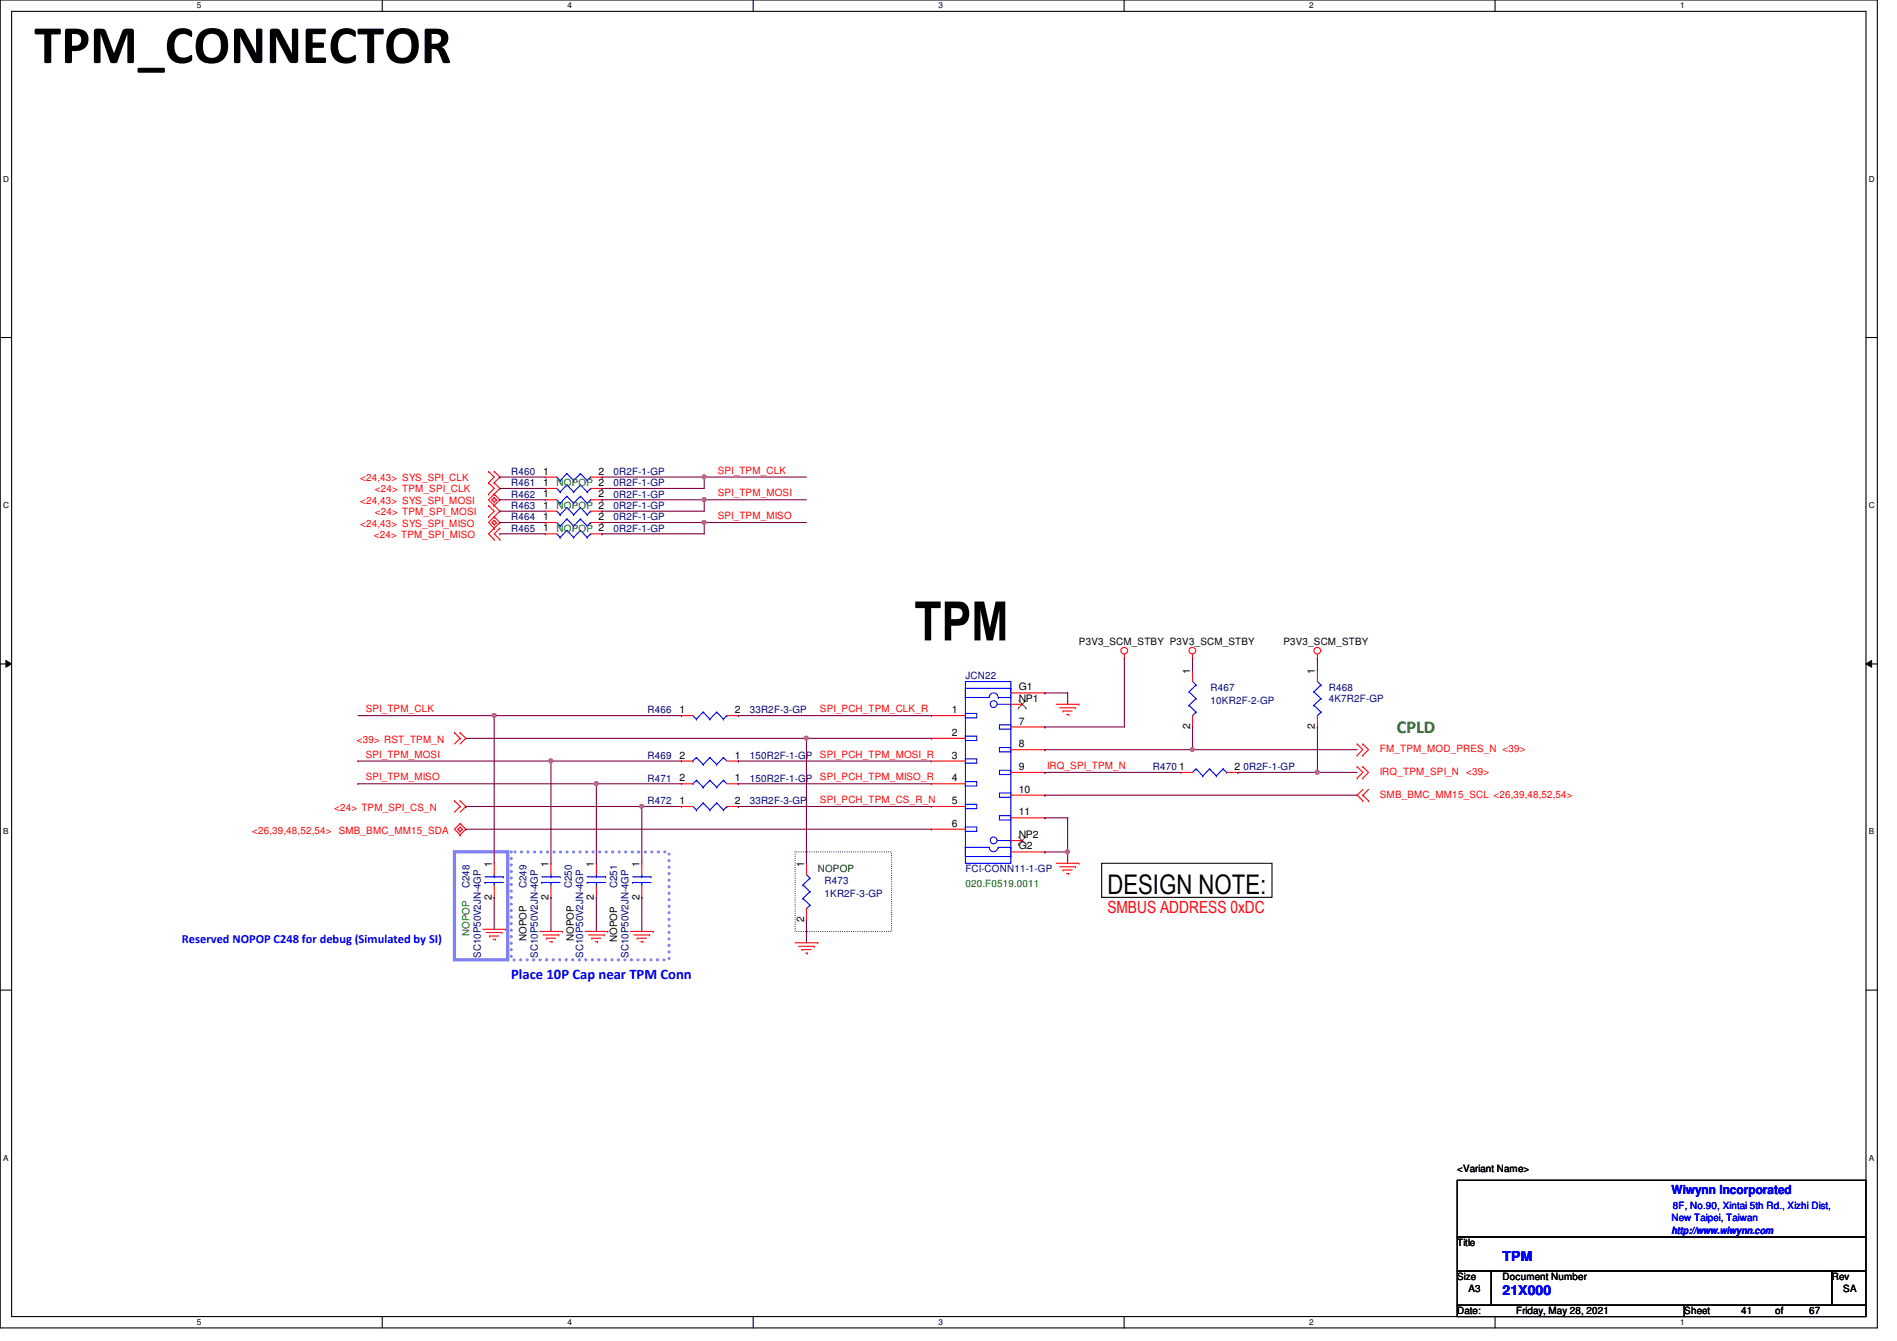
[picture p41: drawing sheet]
<svg xmlns="http://www.w3.org/2000/svg" width="297mm" height="210mm" viewBox="0 0 297 210" stroke-linecap="round" stroke-linejoin="round" font-family="sans-serif">
<defs><g id="words">
<g font-size="8.5">
<text x="5.4" y="9.9">TPM_CONNECTOR</text>
<text x="143.2" y="100.2">TPM</text>
</g>
<text font-size="4.2" x="173.4" y="140">DESIGN NOTE:</text>
<text font-size="2.8" fill="#008000" x="218.7" y="114.7">CPLD</text>
<text font-size="2.6" fill="#f00" x="173.4" y="142.9">SMBUS ADDRESS 0xDC</text>
<text font-size="2.3" fill="#00f" x="80" y="153.3">Place 10P Cap near TPM Conn</text>
<g font-size="2.1" fill="#00f">
<text x="235.3" y="197.4">TPM</text>
<text x="235.3" y="202.7">21X000</text>
</g>
<g font-size="1.9" fill="#00f">
<text x="28.5" y="147.7">Reserved NOPOP C248 for debug (Simulated by SI)</text>
<text x="261.7" y="186.9">Wiwynn Incorporated</text>
</g>
<g font-size="1.6" fill="#f00">
<text x="56.4" y="75.2">&lt;24,43&gt; SYS_SPI_CLK</text>
<text x="58.7" y="77">&lt;24&gt; TPM_SPI_CLK</text>
<text x="112.4" y="74.1">SPI_TPM_CLK</text>
<text x="112.4" y="77.7">SPI_TPM_MOSI</text>
<text x="56.4" y="79">&lt;24,43&gt; SYS_SPI_MOSI</text>
<text x="56.4" y="82.5">&lt;24,43&gt; SYS_SPI_MISO</text>
<text x="58.7" y="80.6">&lt;24&gt; TPM_SPI_MOSI</text>
<text x="112.4" y="81.2">SPI_TPM_MISO</text>
<text x="58.5" y="84.3">&lt;24&gt; TPM_SPI_MISO</text>
<text x="57.3" y="111.5">SPI_TPM_CLK</text>
<text x="128.4" y="111.5">SPI_PCH_TPM_CLK_R</text>
<text x="55.9" y="116.3">&lt;39&gt; RST_TPM_N</text>
<text x="57.3" y="118.6">SPI_TPM_MOSI</text>
<text x="128.4" y="118.6">SPI_PCH_TPM_MOSI_R</text>
<text x="216.1" y="117.7">FM_TPM_MOD_PRES_N &lt;39&gt;</text>
<text x="57.3" y="122.1">SPI_TPM_MISO</text>
<text x="128.4" y="122.1">SPI_PCH_TPM_MISO_R</text>
<text x="128.4" y="125.7">SPI_PCH_TPM_CS_R_N</text>
<text x="164" y="120.4">IRQ_SPI_TPM_N</text>
<text x="216.1" y="124.8">SMB_BMC_MM15_SCL &lt;26,39,48,52,54&gt;</text>
<text x="216.1" y="121.3">IRQ_TPM_SPI_N</text>
<text x="229.6" y="121.3">&lt;39&gt;</text>
<text x="39.5" y="130.5">&lt;26,39,48,52,54&gt;</text>
<text x="52.3" y="127">&lt;24&gt; TPM_SPI_CS_N</text>
<text x="53" y="130.5">SMB_BMC_MM15_SDA</text>
</g>
<g font-size="1.6" fill="#000080">
<text x="80" y="74.3">R460</text>
<text x="80" y="76.1">R461</text>
<text x="80" y="77.9">R462</text>
<text x="96.1" y="74.3">0R2F-1-GP</text>
<text x="96.1" y="76.1">0R2F-1-GP</text>
<text x="96.1" y="77.9">0R2F-1-GP</text>
<text x="80" y="81.4">R464</text>
<text x="80" y="83.2">R465</text>
<text x="80" y="79.7">R463</text>
<text x="96.1" y="81.4">0R2F-1-GP</text>
<text x="96.1" y="83.2">0R2F-1-GP</text>
<text x="96.1" y="79.7">0R2F-1-GP</text>
<text x="151.2" y="106.3">JCN22</text>
<text x="101.4" y="111.7">R466</text>
<text x="117.4" y="111.7">33R2F-3-GP</text>
<text x="189.6" y="108.1">R467</text>
<text x="189.6" y="110.2">10KR2F-2-GP</text>
<text x="208.1" y="108.1">R468</text>
<text x="208.1" y="109.9">4K7R2F-GP</text>
<text x="101.4" y="118.8">R469</text>
<text x="117.4" y="118.8">150R2F-1-GP</text>
<text x="101.4" y="122.3">R471</text>
<text x="101.4" y="125.9">R472</text>
<text x="117.4" y="122.3">150R2F-1-GP</text>
<text x="117.4" y="125.9">33R2F-3-GP</text>
<text x="180.5" y="120.6">R470</text>
<text x="194.7" y="120.6">0R2F-1-GP</text>
<text x="151.2" y="136.6">FCI-CONN11-1-GP</text>
<text x="73.5" y="139" transform="rotate(-90 73.5 139)">C248</text>
<text x="82.4" y="139" transform="rotate(-90 82.4 139)">C249</text>
<text x="89.5" y="139" transform="rotate(-90 89.5 139)">C250</text>
<text x="96.6" y="139" transform="rotate(-90 96.6 139)">C251</text>
<text x="129.1" y="138.3">R473</text>
<text x="129.1" y="140.5">1KR2F-3-GP</text>
<text x="75.3" y="149.9" transform="rotate(-90 75.3 149.9)">SC10P50V2JN-4GP</text>
<text x="84.2" y="149.9" transform="rotate(-90 84.2 149.9)">SC10P50V2JN-4GP</text>
<text x="91.3" y="149.9" transform="rotate(-90 91.3 149.9)">SC10P50V2JN-4GP</text>
<text x="98.4" y="149.9" transform="rotate(-90 98.4 149.9)">SC10P50V2JN-4GP</text>
</g>
<g font-size="1.6">
<text x="85" y="74.3">1</text>
<text x="85" y="76.1">1</text>
<text x="85" y="77.9">1</text>
<text x="93.7" y="74.3">2</text>
<text x="93.7" y="77.9">2</text>
<text x="85" y="81.4">1</text>
<text x="85" y="83.2">1</text>
<text x="85" y="79.6">1</text>
<text x="93.7" y="81.4">2</text>
<text x="168.9" y="101">P3V3_SCM_STBY P3V3_SCM_STBY</text>
<text x="201" y="101">P3V3_SCM_STBY</text>
<text x="186.3" y="105.5" transform="rotate(-90 186.3 105.5)">1</text>
<text x="205.9" y="105.5" transform="rotate(-90 205.9 105.5)">1</text>
<text x="106.4" y="111.6">1</text>
<text x="115.1" y="111.6">2</text>
<text x="149.1" y="111.6">1</text>
<text x="159.5" y="113.4">7</text>
<text x="159.5" y="108.1">G1</text>
<text x="159.5" y="109.9">NP1</text>
<text x="106.4" y="118.7">2</text>
<text x="115.1" y="118.7">1</text>
<text x="149.1" y="115.2">2</text>
<text x="149.1" y="118.7">3</text>
<text x="159.5" y="117">8</text>
<text x="186.3" y="114.1" transform="rotate(-90 186.3 114.1)">2</text>
<text x="205.9" y="114.1" transform="rotate(-90 205.9 114.1)">2</text>
<text x="106.4" y="122.3">2</text>
<text x="106.4" y="125.9">1</text>
<text x="115.1" y="122.3">1</text>
<text x="115.1" y="125.9">2</text>
<text x="149.1" y="122.3">4</text>
<text x="149.1" y="125.9">5</text>
<text x="159.5" y="120.5">9</text>
<text x="159.5" y="124.1">10</text>
<text x="184.6" y="120.5">1</text>
<text x="193.3" y="120.5">2</text>
<text x="149.1" y="129.4">6</text>
<text x="159.5" y="127.6">11</text>
<text x="159.5" y="131.2">NP2</text>
<text x="77" y="135.7" transform="rotate(-90 77 135.7)">1</text>
<text x="85.9" y="135.7" transform="rotate(-90 85.9 135.7)">1</text>
<text x="93" y="135.7" transform="rotate(-90 93 135.7)">1</text>
<text x="100.1" y="135.7" transform="rotate(-90 100.1 135.7)">1</text>
<text x="125.9" y="135.7" transform="rotate(-90 125.9 135.7)">1</text>
<text x="159.5" y="133">G2</text>
<text x="77" y="140.8" transform="rotate(-90 77 140.8)">2</text>
<text x="85.9" y="140.8" transform="rotate(-90 85.9 140.8)">2</text>
<text x="93" y="140.8" transform="rotate(-90 93 140.8)">2</text>
<text x="100.1" y="140.8" transform="rotate(-90 100.1 140.8)">2</text>
<text x="82.4" y="147.2" transform="rotate(-90 82.4 147.2)">NOPOP</text>
<text x="89.9" y="147.2" transform="rotate(-90 89.9 147.2)">NOPOP</text>
<text x="96.6" y="147.4" transform="rotate(-90 96.6 147.4)">NOPOP</text>
<text x="125.9" y="144.4" transform="rotate(-90 125.9 144.4)">2</text>
<text x="228.2" y="183.5">&lt;Variant Name&gt;</text>
<text x="228.2" y="195.1">Title</text>
<text x="228.2" y="200.4">Size</text>
<text x="230" y="202.2">A3</text>
<text x="235.3" y="200.4">Document Number</text>
<text x="286.8" y="200.4">Rev</text>
<text x="288.6" y="202.2">SA</text>
<text x="228.2" y="205.7">Date:</text>
<text x="237.4" y="205.7">Friday, May 28, 2021</text>
<text x="263.7" y="205.7">Sheet</text>
<text x="272.6" y="205.7">41</text>
<text x="278" y="205.7">of</text>
<text x="283.3" y="205.7">67</text>
</g>
<g font-size="1.6" fill="#008000">
<text x="87.2" y="76.1">NOPOP 2</text>
<text x="87.2" y="83.2">NOPOP 2</text>
<text x="87.2" y="79.7">NOPOP 2</text>
<text x="151.2" y="138.9">020.F0519.0011</text>
<text x="73.5" y="146.5" transform="rotate(-90 73.5 146.5)">NOPOP</text>
</g>
<text font-size="1.6" fill="#004000" x="128.1" y="136.6">NOPOP</text>
<g font-size="1.6" fill="#00f">
<text x="261.7" y="191.1">New Taipei, Taiwan</text>
<text x="262" y="189.2">8F, No.90, Xintai 5th Rd., Xizhi Dist,</text>
<text x="261.7" y="193.1">http://www.wiwynn.com</text>
</g>
<g font-size="1.3">
<text x="30.8" y="1.3">5</text>
<text x="88.9" y="1.3">4</text>
<text x="146.9" y="1.3">3</text>
<text x="205" y="1.3">2</text>
<text x="263.1" y="1.3">1</text>
<text x=".5" y="28.4">D</text>
<text x="292.6" y="28.4">D</text>
<text x=".5" y="79.5">C</text>
<text x="292.6" y="79.5">C</text>
<text x=".5" y="130.6">B</text>
<text x="292.6" y="130.6">B</text>
<text x=".5" y="181.7">A</text>
<text x="292.6" y="181.7">A</text>
<text x="30.8" y="207.4">5</text>
<text x="88.9" y="207.4">4</text>
<text x="146.9" y="207.4">3</text>
<text x="205" y="207.4">2</text>
<text x="263.1" y="207.4">1</text>
</g>
</g></defs>
<path d="M0 0h294v207.9h-294zM1.8 1.8h290.4v204.3h-290.4z" fill="none" stroke="#000" stroke-width=".17"/>
<g fill="#fff">
<path d="M30.8 .2h.7v1.4h-.7z"/>
<path d="M30.8 206.2h.7v1.4h-.7z"/>
</g>
<path d="M59.9 0v1.8M59.9 206.1v1.8" fill="none" stroke="#000" stroke-width=".17"/>
<g fill="#fff">
<path d="M88.9 .2h.6v1.4h-.6z"/>
<path d="M88.9 206.2h.6v1.4h-.6z"/>
</g>
<path d="M117.9 0v1.8M117.9 206.1v1.8" fill="none" stroke="#000" stroke-width=".17"/>
<g fill="#fff">
<path d="M146.9 .2h.7v1.4h-.7z"/>
<path d="M146.9 206.2h.7v1.4h-.7z"/>
</g>
<path d="M176 0v1.8M176 206.1v1.8" fill="none" stroke="#000" stroke-width=".17"/>
<g fill="#fff">
<path d="M205 .2h.7v1.4h-.7z"/>
<path d="M205 206.2h.7v1.4h-.7z"/>
</g>
<path d="M234.1 0v1.8M234.1 206.1v1.8" fill="none" stroke="#000" stroke-width=".17"/>
<g fill="#fff">
<path d="M263.1 .2h.7v1.4h-.7z"/>
<path d="M263.1 206.2h.7v1.4h-.7z"/>
<path d="M.5 27.3h.9v1.4h-.9z"/>
<path d="M292.6 27.3h.9v1.4h-.9z"/>
<path d="M.5 78.4h.9v1.4h-.9z"/>
<path d="M292.6 78.4h.9v1.4h-.9z"/>
</g>
<path d="M0 52.8h1.8M292.2 52.8h1.8" fill="none" stroke="#000" stroke-width=".17"/>
<g fill="#fff">
<path d="M.5 129.5h.8v1.4h-.8z"/>
<path d="M292.6 129.5h.9v1.4h-.9z"/>
</g>
<path d="M0 103.9h1.8M292.2 103.9h1.8" fill="none" stroke="#000" stroke-width=".17"/>
<path d="M.9 103.4l.9 .5-.9 .5zM292.2 103.9l.9-.5v1z" fill="#000"/>
<path d="M.9 103.4l.9 .5-.9 .5zM292.2 103.9l.9-.5v1z" fill="none" stroke="#000" stroke-width=".16"/>
<g fill="#fff">
<path d="M.5 180.5h.8v1.4h-.8z"/>
<path d="M292.6 180.5h.9v1.4h-.9z"/>
</g>
<path d="M172.5 135.1h26.7v5.4h-26.7zM0 155h1.8M292.2 155h1.8M228.2 184.7h64v8.9h-64zM228.2 193.6h64v5.4h-64zM228.2 199h5.3v5.3h-5.3zM233.5 199h53.3v5.3h-53.3zM286.8 199h5.4v5.3h-5.4zM228.2 204.3h35.5v1.8h-35.5zM263.7 204.3h28.5v1.8h-28.5z" fill="none" stroke="#000" stroke-width=".17"/>
<path d="M124.5 133.3h15.1v12.5h-15.1z" fill="none" stroke="#000" stroke-width=".17" stroke-dasharray="0 .3"/>
<path d="M80 133.3h24.8v16.9h-24.8z" fill="none" stroke="#8080ff" stroke-width=".51" stroke-dasharray="0 1"/>
<path d="M71.2 133.3h8.3v16.9h-8.3z" fill="none" stroke="#8080ff" stroke-width=".51"/>
<g fill="none" stroke="#f00" stroke-width=".17">
<path d="M76.5 75.6h.1M76.5 73.8h.1M76.5 77.3h.1M76.5 79.1h.1M76.5 73.8l.9 .9-.9 .9M76.5 75.6l.9 .9-.9 .8M76.5 79.1l.9 .9-.9 .9M77 78.2h.1M77 78.2l.4 .4M77.4 73.8h.1M77.4 75.6h.1M77.4 77.3h.1"/>
<path d="M77.4 79.1h.1M77.4 78.6h.1M77.4 77.9h.1M77.4 73.8l.9 .9-.9 .9M77.4 75.6l.9 .9-1.8 1.7 1.8 1.8-1.8 1.8 .9 .9M77.4 77.3l.9 .9-.9 .9M77.4 77.9l.3 .3M77.4 77.9l-.4 .3M77.7 78.2h.1M77.7 78.2l-.3 .4M85.4 74.7h.1M85.4 76.5h.1"/>
<path d="M85.4 78.2h.1M85.4 74.7h1.8M85.4 76.5h1.8M85.4 78.2h1.8M92.5 74.7h1.8M92.5 76.5h1.8M92.5 78.2h1.8M94.3 74.7h.1M94.3 76.5h.1M94.3 78.2h.1M76.5 80.9h.1M77 81.8h.1"/>
<path d="M77 81.8l.4 .3M77.4 80.9h.1M77.4 82.7h.1M77.4 84.5h.1M77.4 82.1h.1M77.4 81.4h.1M77.4 80.9l.9 .9-1.8 1.8 .9 .9M77.4 81.4l.3 .4M77.4 81.4l-.4 .4M77.7 81.8h.1M77.7 81.8l-.3 .3M78.3 82.7h.1"/>
<path d="M78.3 84.5h.1M78.3 82.7l-.9 .9 .9 .9M85.4 81.8h.1M85.4 83.6h.1M85.4 80h.1M85.4 81.8h1.8M85.4 83.6h1.8M85.4 80h1.8M92.5 81.8h1.8M92.5 83.6h1.8M92.5 80h1.8M94.3 81.8h.1"/>
<path d="M94.3 83.6h.1M94.3 80h.1M71.2 114.7h.1M71.2 114.7l.8 .9M72 115.6h.1M72 114.7h.1M72 115.6l-.8 .9M72 114.7l.9 .9M72.9 115.6h.1M72.9 115.6l-.9 .9M106.7 119.1h.1M106.7 112h.1"/>
<path d="M106.7 119.1h1.8M106.7 112h1.8M113.8 119.1h1.8M113.8 112h1.8M115.6 119.1h.1M115.6 112h.1M145.8 112h.1M145.8 115.6h.1M145.8 119.1h.1M145.8 119.1h5.4M145.8 112h5.4M145.8 115.6h5.4"/>
<path d="M158.3 110.2h1.8M158.3 113.8h5.3M158.3 117.3h5.3M158.3 108.5h5.3M160.1 110.2h.1M163.6 113.8h.1M163.6 117.3h.1M163.6 108.5h.1M165.4 110.2h3.5M165.9 110.8h2.5M166.5 111.3h.1M166.5 111.3h1.4"/>
<path d="M167 111.8h.3M167.3 111.8h.1M168.4 110.8h.1M168.9 110.2h.1M176.1 103.1h.1M176.1 102.4v.7M186.7 103.1h.1M186.7 104.9h.1M186.7 113.8h.1M186.7 102.4v.7M186.7 104.9v1.8M186.7 112v1.8"/>
<path d="M206.3 103.1h.1M206.3 104.9h.1M206.3 113.8h.1M206.3 102.4v.7M206.3 104.9v1.8M206.3 112v1.8M212.5 118.2h.1M212.5 116.5h.1M212.5 116.5l.9 .8-.9 .9M213.4 118.2h.1M213.4 116.5h.1M213.4 116.5l.9 .8-.9 .9"/>
<path d="M71.2 125.3h.1M71.2 125.3l.8 .9M71.7 129.8h.1M71.7 129.8l.3 .3M72 126.2h.1M72 125.3h.1M72 128.9h.1M72 130.7h.1M72 130.1h.1M72 129.5h.1M72 126.2l-.8 .9M72 125.3l.9 .9"/>
<path d="M72 128.9l-.8 .9 .8 .9M72 128.9l.9 .9-.9 .9M72 129.5l.4 .3M72 129.5l-.3 .3M72.4 129.8h.1M72.4 129.8l-.4 .3M72.9 126.2h.1M72.9 126.2l-.9 .9M77.4 135.1h.1M77.4 135.1v1.8M77.4 138.7v1.8M86.3 135.1h.1"/>
<path d="M86.3 135.1v1.8M86.3 138.7v1.8M93.4 135.1h.1M93.4 135.1v1.8M93.4 138.7v1.8M100.5 135.1h.1M100.5 135.1v1.8M100.5 138.7v1.8M106.7 122.7h.1M106.7 126.2h.1M106.7 122.7h1.8M106.7 126.2h1.8"/>
<path d="M113.8 122.7h1.8M113.8 126.2h1.8M115.6 122.7h.1M115.6 126.2h.1M126.3 135.1h.1M126.3 135.1v1.8M145.8 122.7h.1M145.8 126.2h.1M145.8 129.8h.1M145.8 122.7h5.4M145.8 126.2h5.4M145.8 129.8h5.4"/>
<path d="M158.3 120.9h5.3M158.3 124.5h5.3M158.3 128h5.3M158.3 133.3h5.3M158.3 131.6h1.8M160.1 131.6h.1M163.6 120.9h.1M163.6 124.5h.1M163.6 128h.1M163.6 133.3h.1M165.4 135.1h3.5M165.9 135.7h2.5"/>
<path d="M166.5 136.2h.1M166.5 136.2h1.4M167 136.7h.3M167.3 136.7h.1M168.4 135.7h.1M168.9 135.1h.1M185 120.9h.1M185 120.9h1.7M192.1 120.9h1.7M193.8 120.9h.1M212.5 124.5h.1M212.5 121.8h.1"/>
<path d="M212.5 120h.1M212.5 124.5l.9 .8M212.5 120l.9 .9-.9 .9M213.4 124.5h.1M213.4 125.3h.1M213.4 121.8h.1M213.4 120h.1M213.4 124.5l.9 .8M213.4 123.6l-.9 .9M213.4 120l.9 .9-.9 .9M214.3 125.3h.1M214.3 123.6l-.9 .9"/>
<path d="M75.6 145.5h3.6M76.2 146h2.4M76.7 146.5h.1M76.7 146.5h1.4M77.2 147h.4M77.4 140.5h.1M77.6 147h.1M78.6 146h.1M79.2 145.5h.1M84.5 145.8h3.5M85 146.3h2.5M85.6 146.9h.1"/>
<path d="M85.6 146.9h1.4M86.1 147.4h.3M86.3 140.5h.1M86.4 147.4h.1M87.5 146.3h.1M88 145.8h.1M91.6 145.8h3.6M92.2 146.3h2.4M92.7 146.9h.1M92.7 146.9h1.4M93.2 147.4h.4M93.4 140.5h.1"/>
<path d="M93.6 147.4h.1M94.6 146.3h.1M95.2 145.8h.1M98.7 145.8h3.6M99.3 146.3h2.4M99.8 146.9h.1M99.8 146.9h1.4M100.3 147.4h.4M100.5 140.5h.1M100.7 147.4h.1M101.7 146.3h.1M102.3 145.8h.1"/>
<path d="M124.5 147.6h3.6M125 148.1h2.5M125.6 148.6h.1M125.6 148.6h1.4M126.1 149.2h.3M126.3 144h.1M126.3 142.2v1.8M126.4 149.2h.1M127.5 148.1h.1M128.1 147.6h.1"/>
<circle cx="176" cy="101.8" r=".52"/>
<circle cx="186.7" cy="101.8" r=".52"/>
<circle cx="206.3" cy="101.8" r=".52"/>
</g>
<g fill="none" stroke="#00f" stroke-width=".17">
<path d="M87.2 74.7l.5 .5M87.2 76.5l.5 .5M87.2 78.2l.5 .6M87.7 75.2h.1M87.7 77h.1M87.7 78.8h.1M88.8 74.1h.1M88.8 75.9h.1M88.8 77.7h.1M88.8 79.5h.1M88.8 74.1l-1.1 1.1M88.8 74.1l1 1.1"/>
<path d="M88.8 75.9l-1.1 1.1M88.8 75.9l1 1.1M88.8 77.7l-1.1 1.1M88.8 77.7l1 1.1M88.8 79.5l-1.1 1.1M88.8 79.5l1 1.1M89.8 75.2h.1M89.8 77h.1M89.8 78.8h.1M90.9 74.1h.1M90.9 75.9h.1M90.9 77.7h.1"/>
<path d="M90.9 79.5h.1M90.9 74.1l-1.1 1.1M90.9 74.1l1 1.1M90.9 75.9l-1.1 1.1M90.9 75.9l1 1.1M90.9 77.7l-1.1 1.1M90.9 77.7l1 1.1M90.9 79.5l-1.1 1.1M90.9 79.5l1 1.1M91.9 75.2h.1M91.9 77h.1M91.9 78.8h.1"/>
<path d="M92.5 74.7h.1M92.5 76.5h.1M92.5 78.2h.1M92.5 74.7l-.6 .5M92.5 76.5l-.6 .5M92.5 78.2l-.6 .6M87.2 81.8l.5 .5M87.2 83.6l.5 .5M87.2 80l.5 .6M87.7 82.3h.1M87.7 84.1h.1M87.7 80.6h.1"/>
<path d="M88.8 81.2h.1M88.8 83h.1M88.8 81.2l-1.1 1.1M88.8 81.2l1 1.1M88.8 83l-1.1 1.1M88.8 83l1 1.1M89.8 82.3h.1M89.8 84.1h.1M89.8 80.6h.1M90.9 81.2h.1M90.9 83h.1M90.9 81.2l-1.1 1.1"/>
<path d="M90.9 81.2l1 1.1M90.9 83l-1.1 1.1M90.9 83l1 1.1M91.9 82.3h.1M91.9 84.1h.1M91.9 80.6h.1M92.5 81.8h.1M92.5 83.6h.1M92.5 80h.1M92.5 81.8l-.6 .5M92.5 83.6l-.6 .5M92.5 80l-.6 .6"/>
<path d="M108.5 119.1h.1M108.5 112l.5 .6M109 118.6h.1M109 112.6h.1M109 118.6l1.1 1.1M109 118.6l-.5 .5M110.1 119.7h.1M110.1 111.5h.1M110.1 111.5l-1.1 1.1M110.1 111.5l1.1 1.1M111.2 118.6h.1M111.2 112.6h.1"/>
<path d="M111.2 118.6l1 1.1M111.2 118.6l-1.1 1.1M112.2 119.7h.1M112.2 111.5h.1M112.2 111.5l-1 1.1M112.2 111.5l1.1 1.1M113.3 118.6h.1M113.3 112.6h.1M113.3 118.6l.5 .5M113.3 118.6l-1.1 1.1M113.8 112h.1M113.8 112l-.5 .6"/>
<path d="M151.2 111.7h1.7v.7h-1.7zM151.2 115.2h1.7v.7h-1.7zM151.2 118.8h1.7v.7h-1.7zM151.2 106.7h7.1v28.4h-7.1zM151.2 109.2h.1M151.2 109.2h3.7a.7 .7 0 0 1 .7-.7 .7 .7 0 0 1 .7 .7M156.2 110.2h2.1M156.3 109.2h.1M156.3 109.2h2M156.5 113.5h1.8v.6h-1.8zM156.5 117h1.8v.7h-1.8zM158.3 110.2h.1"/>
<path d="M158.3 107.7h.1M158.3 109.2h.1M158.3 107.7h-7.1v1.5M158.3 107.7v1.5M186.2 108.3h.1M186.2 110.4h.1M186.2 108.3l1.1 1M186.2 110.4l1.1 1.1M186.7 112h.1M186.7 106.7l.6 .5M187.3 107.2h.1M187.3 109.3h.1"/>
<path d="M187.3 111.5h.1M187.3 107.2l-1.1 1.1M187.3 109.3l-1.1 1.1M187.3 111.5l-.6 .5M205.7 108.3h.1M205.7 110.4h.1M205.7 108.3l1.1 1M205.7 110.4l1.1 1.1M206.3 112h.1M206.3 106.7l.5 .5M206.8 107.2h.1M206.8 109.3h.1"/>
<path d="M206.8 111.5h.1M206.8 107.2l-1.1 1.1M206.8 109.3l-1.1 1.1M206.8 111.5l-.5 .5M75.9 138.1h.1M75.9 137.2h2.9M75.9 138.1h2.9M77.4 137.2h.1M77.4 138.1h.1M77.4 136.9v.3M77.4 138.1v.6M78.8 137.2h.1"/>
<path d="M84.8 138.1h.1M84.8 137.2h2.9M84.8 138.1h2.9M86.3 137.2h.1M86.3 138.1h.1M86.3 136.9v.3M86.3 138.1v.6M87.7 137.2h.1M91.9 138.1h.1M91.9 137.2h2.9M91.9 138.1h2.9M93.4 137.2h.1"/>
<path d="M93.4 138.1h.1M93.4 136.9v.3M93.4 138.1v.6M94.8 137.2h.1M99.1 138.1h.1M99.1 137.2h2.8M99.1 138.1h2.8M100.5 137.2h.1M100.5 138.1h.1M100.5 136.9v.3M100.5 138.1v.6M101.9 137.2h.1"/>
<path d="M108.5 122.7h.1M108.5 126.2l.5 .6M109 122.1h.1M109 126.8h.1M109 122.1l1.1 1.1M109 122.1l-.5 .6M110.1 123.2h.1M110.1 125.7h.1M110.1 125.7l-1.1 1.1M110.1 125.7l1.1 1.1M111.2 122.1h.1M111.2 126.8h.1"/>
<path d="M111.2 122.1l1 1.1M111.2 122.1l-1.1 1.1M112.2 123.2h.1M112.2 125.7h.1M112.2 125.7l-1 1.1M112.2 125.7l1.1 1.1M113.3 122.1h.1M113.3 126.8h.1M113.3 122.1l.5 .6M113.3 122.1l-1.1 1.1M113.8 126.2h.1M113.8 126.2l-.5 .6"/>
<path d="M125.7 138.5h.1M125.7 138.5l1.1 1.1M126.3 136.9l.5 .6M126.8 137.5h.1M126.8 139.6h.1M126.8 137.5l-1.1 1M126.8 139.6l-1.1 1M151.2 125.9h1.7v.7h-1.7zM151.2 129.5h1.7v.6h-1.7zM151.2 122.3h1.7v.7h-1.7zM151.2 132.6h.1M151.2 132.6h3.7a.7 .7 0 0 0 .7 .7 .7 .7 0 0 0 .7-.7"/>
<path d="M151.2 132.6v1.5h7.1M156.2 131.6h2.1M156.3 132.6h.1M156.3 132.6h2M156.5 120.6h1.8v.6h-1.8zM156.5 124.1h1.8v.7h-1.8zM156.5 127.7h1.8v.7h-1.8zM158.3 132.6h.1M158.3 131.6h.1M158.3 134.1h.1M158.3 132.6v1.5M187.3 120.4h.1"/>
<path d="M187.3 120.4l-.6 .5M187.3 120.4l1 1.1M188.3 121.5h.1M189.4 120.4h.1M189.4 120.4l-1.1 1.1M189.4 120.4l1.1 1.1M190.5 121.5h.1M191.5 120.4h.1M191.5 120.4l-1 1.1M191.5 120.4l.6 .5M192.1 120.9h.1M125.7 140.6h.1"/>
<path d="M125.7 140.6l1.1 1.1M126.3 142.2h.1M126.8 141.7h.1M126.8 141.7l-.5 .5"/>
<circle cx="155.6" cy="110.2" r=".54"/>
<circle cx="155.6" cy="131.5" r=".54"/>
</g>
<path d="M159.5 110.8h.1M159.5 109.7l1.2 1.1M160.6 109.7l-1.1 1.1M160.7 110.8h.1M159.5 132.2h.1M159.5 131l1.2 1.2M160.6 131l-1.1 1.2M160.7 132.2h.1" fill="none" stroke="#804000" stroke-width=".16"/>
<path d="M126.3 115.6h.1M126.3 115.6v19.5M167.2 108.5h.1M167.2 108.5v1.7M167.2 133.3h.1M167.2 128h.1M167.2 128v7.1M126.3 144h.1M126.3 144v3.6" fill="none" stroke="#800040" stroke-width=".17"/>
<circle cx="167.1" cy="133.3" r=".32" fill="#f0f"/>
<circle cx="167.1" cy="133.3" r=".32" fill="none" stroke="#f0f" stroke-width=".17"/>
<g fill="none" stroke="#800040" stroke-width=".17">
<path d="M115.6 112h.1M115.6 119.1h.1M115.6 112h30.2M115.6 119.1h30.2M126.3 115.6h.1M126.3 115.6h19.5M163.6 113.8h.1M163.6 117.3h.1M163.6 117.3h48.9M176.1 103.1h.1M176.1 103.1v10.7h-12.5M186.7 117.3h.1"/>
<path d="M186.7 113.8h.1M186.7 113.8v3.5M72.9 129.8h.1M72.9 129.8h72.9M115.6 122.7h.1M115.6 126.2h.1M115.6 122.7h30.2M115.6 126.2h30.2M163.6 120.9h.1M163.6 120.9h21.4"/>
</g>
<circle cx="186.7" cy="117.3" r=".32" fill="#f0f"/>
<circle cx="186.7" cy="117.3" r=".32" fill="none" stroke="#f0f" stroke-width=".17"/>
<g fill="none" stroke="#800040" stroke-width=".17">
<path d="M163.6 108.5h.1M163.6 108.5h3.6M186.7 103.1h.1M186.7 103.1v1.8M206.3 103.1h.1M206.3 113.8h.1M206.3 103.1v1.8M206.3 113.8v7.1M163.6 124.5h.1M163.6 133.3h.1M163.6 128h.1M163.6 124.5h48.9"/>
<path d="M163.6 133.3h3.6M163.6 128h3.6M193.8 120.9h.1M193.8 120.9h18.7M206.3 120.9h.1"/>
</g>
<circle cx="206.3" cy="120.9" r=".32" fill="#f0f"/>
<circle cx="206.3" cy="120.9" r=".32" fill="none" stroke="#f0f" stroke-width=".17"/>
<path d="M56 112h21.4M77.4 112h.1M93.4 122.7h.1M93.4 122.7v12.4M93.4 122.7h13.3M100.5 126.2h.1M100.5 126.2v8.9" fill="none" stroke="#800040" stroke-width=".17"/>
<circle cx="77.4" cy="112" r=".32" fill="#f0f"/>
<circle cx="77.4" cy="112" r=".32" fill="none" stroke="#f0f" stroke-width=".17"/>
<path d="M56 119.1h.1M56 119.1h30.3" fill="none" stroke="#800040" stroke-width=".17"/>
<circle cx="86.2" cy="119.1" r=".32" fill="#f0f"/>
<circle cx="86.2" cy="119.1" r=".32" fill="none" stroke="#f0f" stroke-width=".17"/>
<path d="M56 122.7h.1M56 122.7h37.4" fill="none" stroke="#800040" stroke-width=".17"/>
<circle cx="93.4" cy="122.7" r=".32" fill="#f0f"/>
<circle cx="93.4" cy="122.7" r=".32" fill="none" stroke="#f0f" stroke-width=".17"/>
<path d="M72.9 126.2h.1M72.9 126.2h27.6" fill="none" stroke="#800040" stroke-width=".17"/>
<circle cx="100.5" cy="126.2" r=".32" fill="#f0f"/>
<circle cx="100.5" cy="126.2" r=".32" fill="none" stroke="#f0f" stroke-width=".17"/>
<path d="M72.9 115.6h53.4M86.3 119.1h.1M86.3 119.1v16M86.3 119.1h20.4M126.3 115.6h.1M86.3 140.5h.1M86.3 140.5v5.3M93.4 140.5h.1M93.4 140.5v5.3M100.5 140.5h.1M100.5 140.5v5.3" fill="none" stroke="#800040" stroke-width=".17"/>
<circle cx="126.3" cy="115.5" r=".32" fill="#f0f"/>
<circle cx="126.3" cy="115.5" r=".32" fill="none" stroke="#f0f" stroke-width=".17"/>
<g fill="none" stroke="#800040" stroke-width=".17">
<path d="M78.3 78.2h.1M78.3 74.7h.1M78.3 76.5h.1M78.3 74.7h7.1M78.3 76.5h7.1M78.3 78.2h7.1M94.3 74.7h.1M94.3 76.5h.1M94.3 78.2h.1M94.3 74.7h32M94.3 78.2h16M110.3 74.7h.1"/>
<path d="M110.3 74.7v1.8h-16M78.3 81.8h.1M78.3 83.6h.1M78.3 80h.1M78.3 80h7.1M78.3 81.8h7.1M78.3 83.6h7.1M94.3 80h.1M94.3 81.8h.1M94.3 83.6h.1M94.3 80h16M94.3 81.8h16"/>
<path d="M94.3 83.6h16M100.5 126.2h.1M100.5 126.2h6.2"/>
</g>
<circle cx="110.3" cy="74.6" r=".32" fill="#f0f"/>
<circle cx="110.3" cy="74.6" r=".32" fill="none" stroke="#f0f" stroke-width=".17"/>
<path d="M110.3 78.2h.1M110.3 78.2v1.8" fill="none" stroke="#800040" stroke-width=".17"/>
<circle cx="110.3" cy="78.2" r=".32" fill="#f0f"/>
<circle cx="110.3" cy="78.2" r=".32" fill="none" stroke="#f0f" stroke-width=".17"/>
<path d="M110.3 78.2h.1M110.3 78.2h16M110.3 81.8h.1M110.3 81.8v1.8M110.3 81.8h16" fill="none" stroke="#800040" stroke-width=".17"/>
<circle cx="110.3" cy="81.8" r=".32" fill="#f0f"/>
<circle cx="110.3" cy="81.8" r=".32" fill="none" stroke="#f0f" stroke-width=".17"/>
<path d="M77.4 112h.1M77.4 112v23.1M77.4 112h29.3M106.7 112h.1M77.4 140.5h.1M77.4 140.5v5" fill="none" stroke="#800040" stroke-width=".17"/>
<circle cx="167.1" cy="133.3" r=".32" fill="#f0f"/>
<circle cx="167.1" cy="133.3" r=".32" fill="none" stroke="#f0f" stroke-width=".17"/>
<circle cx="186.7" cy="117.3" r=".32" fill="#f0f"/>
<circle cx="186.7" cy="117.3" r=".32" fill="none" stroke="#f0f" stroke-width=".17"/>
<circle cx="206.3" cy="120.9" r=".32" fill="#f0f"/>
<circle cx="206.3" cy="120.9" r=".32" fill="none" stroke="#f0f" stroke-width=".17"/>
<circle cx="77.4" cy="112" r=".32" fill="#f0f"/>
<circle cx="77.4" cy="112" r=".32" fill="none" stroke="#f0f" stroke-width=".17"/>
<circle cx="86.2" cy="119.1" r=".32" fill="#f0f"/>
<circle cx="86.2" cy="119.1" r=".32" fill="none" stroke="#f0f" stroke-width=".17"/>
<circle cx="93.4" cy="122.7" r=".32" fill="#f0f"/>
<circle cx="93.4" cy="122.7" r=".32" fill="none" stroke="#f0f" stroke-width=".17"/>
<circle cx="100.5" cy="126.2" r=".32" fill="#f0f"/>
<circle cx="100.5" cy="126.2" r=".32" fill="none" stroke="#f0f" stroke-width=".17"/>
<circle cx="126.3" cy="115.5" r=".32" fill="#f0f"/>
<circle cx="126.3" cy="115.5" r=".32" fill="none" stroke="#f0f" stroke-width=".17"/>
<circle cx="110.3" cy="74.6" r=".32" fill="#f0f"/>
<circle cx="110.3" cy="74.6" r=".32" fill="none" stroke="#f0f" stroke-width=".17"/>
<circle cx="110.3" cy="78.2" r=".32" fill="#f0f"/>
<circle cx="110.3" cy="78.2" r=".32" fill="none" stroke="#f0f" stroke-width=".17"/>
<circle cx="110.3" cy="81.8" r=".32" fill="#f0f"/>
<circle cx="110.3" cy="81.8" r=".32" fill="none" stroke="#f0f" stroke-width=".17"/>
<use href="#words"/>
</svg>
